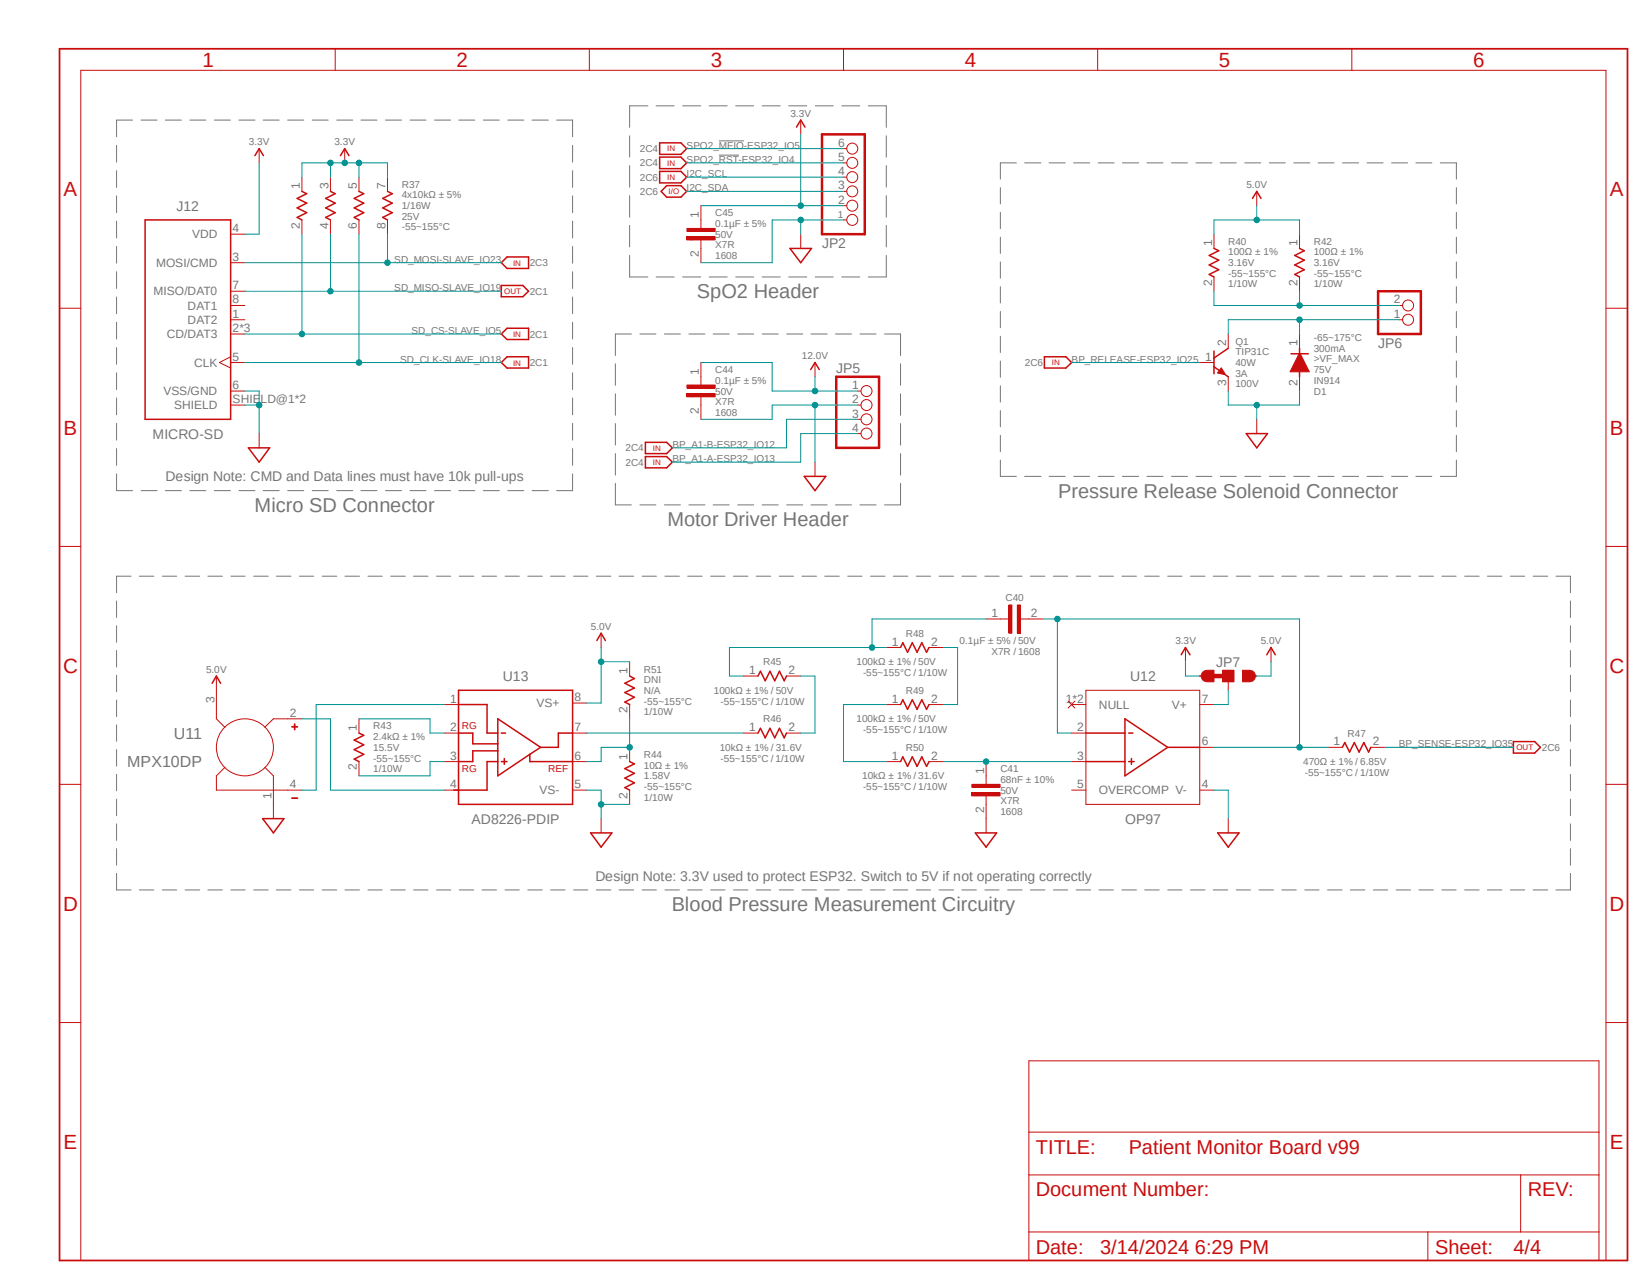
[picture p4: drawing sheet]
<svg xmlns="http://www.w3.org/2000/svg" width="279mm" height="216mm" viewBox="0 0 279 216" stroke-linecap="round" stroke-linejoin="round" font-family="sans-serif">
<defs><g id="words">
<g font-size="3.5" fill="#c90c0c">
<text x="34.2" y="11.3">1</text>
<text x="77.3" y="11.3">2</text>
<text x="120.3" y="11.3">3</text>
<text x="163.3" y="11.3">4</text>
<text x="206.3" y="11.3">5</text>
<text x="249.3" y="11.3">6</text>
<text x="10.8" y="33.2">A</text>
<text x="272.5" y="33.2">A</text>
<text x="10.8" y="73.5">B</text>
<text x="272.5" y="73.5">B</text>
<text x="10.7" y="113.8">C</text>
<text x="272.4" y="113.8">C</text>
<text x="10.7" y="154.1">D</text>
<text x="272.4" y="154.1">D</text>
<text x="10.8" y="194.4">E</text>
<text x="272.5" y="194.4">E</text>
</g>
<g font-size="3.4" fill="#757575">
<text x="117.9" y="50.5">SpO2 Header</text>
<text x="43.1" y="86.6">Micro SD Connector</text>
<text x="112.9" y="89">Motor Driver Header</text>
<text x="179.1" y="84.2">Pressure Release Solenoid Connector</text>
<text x="113.7" y="154.2">Blood Pressure Measurement Circuitry</text>
</g>
<g font-size="3.4" fill="#c90c0c">
<text x="175.3" y="195.2">TITLE:</text>
<text x="191" y="195.2">Patient Monitor Board v99</text>
<text x="175.3" y="202.4">Document Number:</text>
<text x="258.5" y="202.4">REV:</text>
<text x="175.3" y="212.1">Date:</text>
<text x="186.2" y="212.1">3/14/2024 6:29 PM</text>
<text x="242.9" y="212.1">Sheet:</text>
<text x="256.1" y="212.1">4/4</text>
</g>
<g font-size="2.7" fill="#757575">
<text x="29.4" y="125">U11</text>
<text x="21.5" y="129.8">MPX10DP</text>
</g>
<g font-size="2.4" fill="#757575">
<text x="29.9" y="35.6">J12</text>
<text x="139.1" y="41.9">JP2</text>
<text x="233.2" y="58.8">JP6</text>
<text x="141.5" y="63.1">JP5</text>
<text x="25.8" y="74.2">MICRO-SD</text>
<text x="28" y="81.4">Design Note: CMD and Data lines must have 10k pull-ups</text>
<text x="205.8" y="112.8">JP7</text>
<text x="85.1" y="115.2">U13</text>
<text x="191.3" y="115.2">U12</text>
<text x="79.8" y="139.4">AD8226-PDIP</text>
<text x="190.4" y="139.4">OP97</text>
<text x="100.8" y="149">Design Note: 3.3V used to protect ESP32. Switch to 5V if not operating correctly</text>
</g>
<g font-size="2" fill="#757575">
<text x="141.8" y="29.6">4</text>
<text x="141.8" y="27.2">5</text>
<text x="141.8" y="24.8">6</text>
<text x="50.8" y="32" transform="rotate(-90 50.8 32)">1</text>
<text x="55.6" y="32" transform="rotate(-90 55.6 32)">3</text>
<text x="60.4" y="32" transform="rotate(-90 60.4 32)">5</text>
<text x="65.2" y="32" transform="rotate(-90 65.2 32)">7</text>
<text x="141.8" y="34.5">2</text>
<text x="141.8" y="32">3</text>
<text x="32.5" y="40.3">VDD</text>
<text x="39.4" y="39.3">4</text>
<text x="50.8" y="38.7" transform="rotate(-90 50.8 38.7)">2</text>
<text x="55.6" y="38.7" transform="rotate(-90 55.6 38.7)">4</text>
<text x="60.4" y="38.7" transform="rotate(-90 60.4 38.7)">6</text>
<text x="65.2" y="38.7" transform="rotate(-90 65.2 38.7)">8</text>
<text x="118.3" y="36.9" transform="rotate(-90 118.3 36.9)">1</text>
<text x="205.1" y="41.7" transform="rotate(-90 205.1 41.7)">1</text>
<text x="219.6" y="41.7" transform="rotate(-90 219.6 41.7)">1</text>
<text x="26.4" y="45.2">MOSI/CMD</text>
<text x="39.4" y="44.1">3</text>
<text x="118.3" y="43.5" transform="rotate(-90 118.3 43.5)">2</text>
<text x="26" y="50">MISO/DAT0</text>
<text x="31.8" y="52.4">DAT1</text>
<text x="39.4" y="48.9">7</text>
<text x="39.4" y="51.4">8</text>
<text x="39.4" y="53.8">1</text>
<text x="205.1" y="48.3" transform="rotate(-90 205.1 48.3)">2</text>
<text x="219.6" y="48.3" transform="rotate(-90 219.6 48.3)">2</text>
<text x="235.9" y="53.8">1</text>
<text x="235.9" y="51.4">2</text>
<text x="28.2" y="57.2">CD/DAT3</text>
<text x="31.8" y="54.8">DAT2</text>
<text x="39.4" y="56.2">2*3</text>
<text x="207.5" y="58.6" transform="rotate(-90 207.5 58.6)">2</text>
<text x="219.6" y="58.6" transform="rotate(-90 219.6 58.6)">1</text>
<text x="32.9" y="62.1">CLK</text>
<text x="39.4" y="65.8">6</text>
<text x="39.4" y="61">5</text>
<text x="118.3" y="63.4" transform="rotate(-90 118.3 63.4)">1</text>
<text x="144.2" y="65.8">1</text>
<text x="204" y="61">1</text>
<text x="207.5" y="65.2" transform="rotate(-90 207.5 65.2)">3</text>
<text x="219.6" y="65.2" transform="rotate(-90 219.6 65.2)">2</text>
<text x="27.6" y="66.8">VSS/GND</text>
<text x="29.5" y="69.3">SHIELD</text>
<text x="39.4" y="68.2">SHIELD@1*2</text>
<text x="118.3" y="70.1" transform="rotate(-90 118.3 70.1)">2</text>
<text x="144.2" y="68.2">2</text>
<text x="144.2" y="70.7">3</text>
<text x="144.2" y="73.1">4</text>
<text x="167.8" y="104.4">1</text>
<text x="174.5" y="104.4">2</text>
<text x="150.9" y="109.2">1</text>
<text x="157.6" y="109.2">2</text>
<text x="36.3" y="118.9" transform="rotate(-90 36.3 118.9)">3</text>
<text x="76.2" y="118.9">1</text>
<text x="90.8" y="119.7">VS+</text>
<text x="97.2" y="118.6">8</text>
<text x="106.2" y="114" transform="rotate(-90 106.2 114)">1</text>
<text x="126.8" y="114">1</text>
<text x="133.4" y="114">2</text>
<text x="150.9" y="118.9">1</text>
<text x="157.6" y="118.9">2</text>
<text x="180.4" y="118.9">1*2</text>
<text x="186" y="119.9">NULL</text>
<text x="198.3" y="119.9">V+</text>
<text x="203.4" y="118.9">7</text>
<text x="49" y="121.3">2</text>
<text x="60.4" y="123.7" transform="rotate(-90 60.4 123.7)">1</text>
<text x="76.2" y="123.7">2</text>
<text x="97.2" y="123.7">7</text>
<text x="106.2" y="120.7" transform="rotate(-90 106.2 120.7)">2</text>
<text x="126.8" y="123.7">1</text>
<text x="133.4" y="123.7">2</text>
<text x="182.3" y="123.7">2</text>
<text x="60.4" y="130.3" transform="rotate(-90 60.4 130.3)">2</text>
<text x="76.2" y="128.5">3</text>
<text x="97.2" y="128.5">6</text>
<text x="106.2" y="128.5" transform="rotate(-90 106.2 128.5)">1</text>
<text x="150.9" y="128.5">1</text>
<text x="157.6" y="128.5">2</text>
<text x="166.5" y="130.9" transform="rotate(-90 166.5 130.9)">1</text>
<text x="182.3" y="128.5">3</text>
<text x="203.4" y="126.1">6</text>
<text x="225.7" y="126.1">1</text>
<text x="232.3" y="126.1">2</text>
<text x="45.9" y="135.2" transform="rotate(-90 45.9 135.2)">1</text>
<text x="49" y="133.4">4</text>
<text x="76.2" y="133.4">4</text>
<text x="91.3" y="134.4">VS-</text>
<text x="97.2" y="133.4">5</text>
<text x="106.2" y="135.2" transform="rotate(-90 106.2 135.2)">2</text>
<text x="166.5" y="137.6" transform="rotate(-90 166.5 137.6)">2</text>
<text x="182.3" y="133.4">5</text>
<text x="186" y="134.4">OVERCOMP V-</text>
<text x="203.4" y="133.4">4</text>
</g>
<g font-size="1.7" fill="#757575">
<text x="133.8" y="19.7">3.3V</text>
<text x="42.1" y="24.6">3.3V</text>
<text x="56.6" y="24.6">3.3V</text>
<text x="108.3" y="25.7">2C4</text>
<text x="108.3" y="28.2">2C4</text>
<text x="116.2" y="25.1">SPO2_MFIO-ESP32_IO5</text>
<text x="116.2" y="27.6">SPO2_RST-ESP32_IO4</text>
<text x="116.2" y="30">I2C_SCL</text>
<text x="68" y="35.4">1/16W</text>
<text x="68" y="33.6">4x10kΩ ± 5%</text>
<text x="68" y="31.7">R37</text>
<text x="108.3" y="30.6">2C6</text>
<text x="108.3" y="33">2C6</text>
<text x="116.2" y="32.4">I2C_SDA</text>
<text x="210.9" y="31.8">5.0V</text>
<text x="68" y="37.2">25V</text>
<text x="68" y="39">-55~155°C</text>
<text x="121" y="40.2">50V</text>
<text x="121" y="38.4">0.1µF ± 5%</text>
<text x="121" y="36.6">C45</text>
<text x="141.8" y="36.9">1</text>
<text x="207.9" y="41.4">R40</text>
<text x="222.3" y="41.4">R42</text>
<text x="66.7" y="44.4">SD_MOSI-SLAVE_IO23</text>
<text x="89.7" y="45">2C3</text>
<text x="121" y="42">X7R</text>
<text x="121" y="43.8">1608</text>
<text x="207.9" y="45">3.16V</text>
<text x="207.9" y="46.9">-55~155°C</text>
<text x="207.9" y="43.2">100Ω ± 1%</text>
<text x="222.3" y="45">3.16V</text>
<text x="222.3" y="46.9">-55~155°C</text>
<text x="222.3" y="43.2">100Ω ± 1%</text>
<text x="66.7" y="49.3">SD_MISO-SLAVE_IO19</text>
<text x="89.7" y="49.9">2C1</text>
<text x="207.9" y="48.6">1/10W</text>
<text x="222.3" y="48.6">1/10W</text>
<text x="69.6" y="56.5">SD_CS-SLAVE_IO5</text>
<text x="89.7" y="57.1">2C1</text>
<text x="209.1" y="58.3">Q1</text>
<text x="222.3" y="59.5">300mA</text>
<text x="222.3" y="57.7">-65~175°C</text>
<text x="67.7" y="61.3">SD_CLK-SLAVE_IO18</text>
<text x="89.7" y="61.9">2C1</text>
<text x="121" y="64.9">0.1µF ± 5%</text>
<text x="121" y="63.1">C44</text>
<text x="135.7" y="60.7">12.0V</text>
<text x="173.4" y="61.9">2C6</text>
<text x="181.4" y="61.3">BP_RELEASE-ESP32_IO25</text>
<text x="209.1" y="61.9">40W</text>
<text x="209.1" y="63.7">3A</text>
<text x="209.1" y="65.5">100V</text>
<text x="209.1" y="60.1">TIP31C</text>
<text x="222.3" y="63.1">75V</text>
<text x="222.3" y="61.3">&gt;VF_MAX</text>
<text x="222.3" y="64.9">IN914</text>
<text x="121" y="66.8">50V</text>
<text x="121" y="68.5">X7R</text>
<text x="121" y="70.4">1608</text>
<text x="222.3" y="66.8">D1</text>
<text x="105.9" y="76.4">2C4</text>
<text x="113.8" y="75.8">BP_A1-B-ESP32_IO12</text>
<text x="105.9" y="78.8">2C4</text>
<text x="113.8" y="78.2">BP_A1-A-ESP32_IO13</text>
<text x="170.2" y="101.7">C40</text>
<text x="100" y="106.6">5.0V</text>
<text x="153.3" y="107.7">R48</text>
<text x="34.9" y="113.8">5.0V</text>
<text x="109" y="113.8">R51</text>
<text x="129.2" y="112.6">R45</text>
<text x="144.9" y="112.6">100kΩ ± 1% / 50V</text>
<text x="162.4" y="109">0.1µF ± 5% / 50V</text>
<text x="167.8" y="110.7">X7R / 1608</text>
<text x="198.9" y="109">3.3V</text>
<text x="213.4" y="109">5.0V</text>
<text x="109" y="117.4">N/A</text>
<text x="109" y="119.2">-55~155°C</text>
<text x="109" y="115.6">DNI</text>
<text x="120.8" y="117.4">100kΩ ± 1% / 50V</text>
<text x="121.9" y="119.2">-55~155°C 1/10W</text>
<text x="130.5" y="119.2">/</text>
<text x="146" y="114.4">-55~155°C 1/10W</text>
<text x="153.3" y="117.4">R49</text>
<text x="154.6" y="114.4">/</text>
<text x="63.2" y="125.2">2.4kΩ ± 1%</text>
<text x="63.2" y="123.4">R43</text>
<text x="109" y="121">1/10W</text>
<text x="129.2" y="122.2">R46</text>
<text x="144.9" y="122.2">100kΩ ± 1% / 50V</text>
<text x="146" y="124">-55~155°C 1/10W</text>
<text x="154.6" y="124">/</text>
<text x="228" y="124.6">R47</text>
<text x="63.2" y="130.6">1/10W</text>
<text x="63.2" y="127">15.5V</text>
<text x="63.2" y="128.9">-55~155°C</text>
<text x="109" y="131.9">1.58V</text>
<text x="109" y="130">10Ω ± 1%</text>
<text x="109" y="128.2">R44</text>
<text x="121.8" y="127">10kΩ ± 1% / 31.6V</text>
<text x="121.9" y="128.9">-55~155°C 1/10W</text>
<text x="130.5" y="128.9">/</text>
<text x="145.9" y="131.9">10kΩ ± 1% / 31.6V</text>
<text x="153.3" y="127">R50</text>
<text x="169.3" y="130.6">C41</text>
<text x="220.6" y="129.5">470Ω ± 1% / 6.85V</text>
<text x="220.8" y="131.3">-55~155°C / 1/10W</text>
<text x="236.7" y="126.4">BP_SENSE-ESP32_IO35</text>
<text x="260.9" y="127">2C6</text>
<text x="109" y="135.5">1/10W</text>
<text x="109" y="133.7">-55~155°C</text>
<text x="146" y="133.7">-55~155°C 1/10W</text>
<text x="154.6" y="133.7">/</text>
<text x="169.3" y="134.3">50V</text>
<text x="169.3" y="136.1">X7R</text>
<text x="169.3" y="137.9">1608</text>
<text x="169.3" y="132.5">68nF ± 10%</text>
</g>
<g font-size="1.7" fill="#c90c0c">
<text x="78.1" y="123.4">RG</text>
<text x="78.1" y="130.6">RG</text>
<text x="92.8" y="130.6">REF</text>
</g>
<g font-size="1.4" fill="#c90c0c">
<text x="112.9" y="28">IN</text>
<text x="112.9" y="25.6">IN</text>
<text x="112.9" y="30.4">IN</text>
<text x="113.2" y="32.9">I/O</text>
<text x="86.8" y="45">IN</text>
<text x="85.3" y="49.7">OUT</text>
<text x="86.8" y="57">IN</text>
<text x="86.8" y="61.8">IN</text>
<text x="178" y="61.8">IN</text>
<text x="110.5" y="76.2">IN</text>
<text x="110.5" y="78.7">IN</text>
<text x="256.6" y="126.9">OUT</text>
</g>
</g></defs>
<path d="M9.6 8l266.2 205.8M275.8 8l-266.2 205.8" fill="none" stroke="#fff" stroke-width=".17"/>
<g fill="none" stroke="#757575" stroke-width=".17">
<path d="M109.6 17.9h-3v3.6M111 17.9h3.1M115.5 17.9h3.1M120 17.9h3.1M124.5 17.9h3.1M129 17.9h3M133.5 17.9h3M138 17.9h3M142.5 17.9h3M146.9 17.9h3.1v3.6M19.7 24.6v2.8M19.7 28.9v2.8"/>
<path d="M19.7 33.1v2.9M19.7 37.4v2.9M22.4 20.3h-2.7v2.9M23.9 20.3h2.7M28 20.3h2.7M32.1 20.3h2.7M36.3 20.3h2.7M40.4 20.3h2.7M44.5 20.3h2.7M48.7 20.3h2.7M52.8 20.3h2.7M57 20.3h2.7"/>
<path d="M61.1 20.3h2.7M65.2 20.3h2.7M69.4 20.3h2.7M73.5 20.3h2.7M77.6 20.3h2.7M81.8 20.3h2.7M85.9 20.3h2.7M90 20.3h2.8M94.2 20.3h2.7v2.9M96.9 24.6v2.8M96.9 28.9v2.8M96.9 33.1v2.9"/>
<path d="M96.9 37.4v2.9M106.6 23v3.6M106.6 28v3.7M106.6 33.1v3.6M106.6 38.1v3.7M121.7 23.8h4.2M121.7 26.2h3.4M150 23v3.6M150 28v3.7M150 33.1v3.6M150 38.1v3.7M169.3 31.7v2.8"/>
<path d="M169.3 35.9v2.8M172 27.6h-2.7v2.7M173.4 27.6h2.7M177.5 27.6h2.8M181.7 27.6h2.7M185.8 27.6h2.8M189.9 27.6h2.8M194.1 27.6h2.7M198.2 27.6h2.8M202.4 27.6h2.7M206.5 27.6h2.7M210.7 27.6h2.7"/>
<path d="M214.8 27.6h2.7M218.9 27.6h2.8M223.1 27.6h2.7M227.2 27.6h2.7M231.4 27.6h2.7M235.5 27.6h2.7M239.6 27.6h2.7M243.8 27.6h2.7v2.7M246.5 31.7v2.8M246.5 35.9v2.8M19.7 41.7v2.8M19.7 46v2.8"/>
<path d="M19.7 50.2v2.9M19.7 54.5v2.9M19.7 58.8v2.8M96.9 41.7v2.8M96.9 46v2.8M96.9 50.2v2.9M96.9 54.5v2.9M96.9 58.8v2.8M106.6 43.2v3.7h3M106.8 56.5h-2.7v3.7M108.3 56.5h2.7M111 46.9h3.1"/>
<path d="M112.4 56.5h2.7M115.5 46.9h3.1M116.6 56.5h2.7M120 46.9h3.1M120.7 56.5h2.7M124.5 46.9h3.1M124.8 56.5h2.8M129 46.9h3M129 56.5h2.7M133.1 56.5h2.7M133.5 46.9h3M137.2 56.5h2.8"/>
<path d="M138 46.9h3M141.4 56.5h2.7M142.5 46.9h3M145.5 56.5h2.8M149.7 56.5h2.7v3.7M150 43.2v3.7h-3.1M169.3 40.1v2.8M169.3 44.3v2.8M169.3 48.5v2.8M169.3 52.7v2.8M169.3 56.9v2.7M246.5 40.1v2.8"/>
<path d="M246.5 44.3v2.8M246.5 48.5v2.8M246.5 52.7v2.8M246.5 56.9v2.7M19.7 63.1v2.8M19.7 67.4v2.8M19.7 71.6v2.9M19.7 75.9v2.8M96.9 63.1v2.8M96.9 67.4v2.8M96.9 71.6v2.9M96.9 75.9v2.8"/>
<path d="M104.1 61.6v3.6M104.1 66.6v3.7M104.1 71.7v3.6M104.1 76.8v3.6M152.4 61.6v3.6M152.4 66.6v3.7M152.4 71.7v3.6M152.4 76.8v3.6M169.3 61.1v2.7M169.3 65.3v2.7M169.3 69.5v2.7M169.3 73.7v2.7"/>
<path d="M169.3 77.9v2.7h2.7M246.5 77.9v2.7h-2.7M246.5 61.1v2.7M246.5 65.3v2.7M246.5 69.5v2.7M246.5 73.7v2.7M19.7 80.2v2.8h2.7M22.2 97.5h-2.5v2.8M23.6 97.5h2.4M23.9 83h2.7M27.5 97.5h2.4M28 83h2.7"/>
<path d="M31.3 97.5h2.5M32.1 83h2.7M35.2 97.5h2.4M36.3 83h2.7M39.1 97.5h2.4M40.4 83h2.7M42.9 97.5h2.5M44.5 83h2.7M46.8 97.5h2.4M48.7 83h2.7M50.7 97.5h2.4M52.8 83h2.7"/>
<path d="M54.5 97.5h2.5M57 83h2.7M58.4 97.5h2.4M61.1 83h2.7M62.3 97.5h2.4M65.2 83h2.7M66.1 97.5h2.5M69.4 83h2.7M70 97.5h2.4M73.5 83h2.7M73.9 97.5h2.4M77.6 83h2.7"/>
<path d="M77.7 97.5h2.5M81.6 97.5h2.4M81.8 83h2.7M85.5 97.5h2.4M85.9 83h2.7M89.3 97.5h2.5M90 83h2.8M93.2 97.5h2.4M96.9 80.2v2.8h-2.7M97.1 97.5h2.4M100.9 97.5h2.5M104.1 81.8v3.6h2.7"/>
<path d="M104.8 97.5h2.4M108.3 85.4h2.7M108.7 97.5h2.4M112.4 85.4h2.7M112.5 97.5h2.5M116.4 97.5h2.4M116.6 85.4h2.7M120.3 97.5h2.4M120.7 85.4h2.7M124.1 97.5h2.5M124.8 85.4h2.8M128 97.5h2.4"/>
<path d="M129 85.4h2.7M131.9 97.5h2.4M133.1 85.4h2.7M135.7 97.5h2.5M137.2 85.4h2.8M139.6 97.5h2.4M141.4 85.4h2.7M143.5 97.5h2.4M145.5 85.4h2.8M147.3 97.5h2.5M151.2 97.5h2.4M152.4 81.8v3.6h-2.7"/>
<path d="M155.1 97.5h2.4M158.9 97.5h2.5M162.8 97.5h2.4M166.7 97.5h2.4M170.5 97.5h2.5M173.4 80.6h2.7M174.4 97.5h2.4M177.5 80.6h2.8M178.3 97.5h2.4M181.7 80.6h2.7M182.1 97.5h2.5M185.8 80.6h2.8"/>
<path d="M186 97.5h2.4M189.9 97.5h2.4M189.9 80.6h2.8M193.7 97.5h2.5M194.1 80.6h2.7M197.6 97.5h2.4M198.2 80.6h2.8M201.5 97.5h2.4M202.4 80.6h2.7M205.3 97.5h2.5M206.5 80.6h2.7M209.2 97.5h2.4"/>
<path d="M210.7 80.6h2.7M213.1 97.5h2.4M214.8 80.6h2.7M216.9 97.5h2.5M218.9 80.6h2.8M220.8 97.5h2.4M223.1 80.6h2.7M224.7 97.5h2.4M227.2 80.6h2.7M228.5 97.5h2.5M231.4 80.6h2.7M232.4 97.5h2.4"/>
<path d="M235.5 80.6h2.7M236.3 97.5h2.4M239.6 80.6h2.7M240.1 97.5h2.5M244 97.5h2.4M247.9 97.5h2.4M251.7 97.5h2.5M255.6 97.5h2.4M259.5 97.5h2.4M263.3 97.5h2.5v2.8M19.7 101.7v2.8M19.7 105.9v2.8"/>
<path d="M19.7 110.1v2.8M19.7 114.3v2.8M19.7 118.4v2.8M265.8 101.7v2.8M265.8 105.9v2.8M265.8 110.1v2.8M265.8 114.3v2.8M265.8 118.4v2.8M19.7 122.6v2.8M19.7 126.8v2.8M19.7 131v2.8M19.7 135.2v2.8"/>
<path d="M19.7 139.4v2.8M265.8 122.6v2.8M265.8 126.8v2.8M265.8 131v2.8M265.8 135.2v2.8M265.8 139.4v2.8M19.7 143.6v2.8M19.7 147.8v2.8h2.5M23.6 150.6h2.4M27.5 150.6h2.4M31.3 150.6h2.5M35.2 150.6h2.4"/>
<path d="M39.1 150.6h2.4M42.9 150.6h2.5M46.8 150.6h2.4M50.7 150.6h2.4M54.5 150.6h2.5M58.4 150.6h2.4M62.3 150.6h2.4M66.1 150.6h2.5M70 150.6h2.4M73.9 150.6h2.4M77.7 150.6h2.5M81.6 150.6h2.4"/>
<path d="M85.5 150.6h2.4M89.3 150.6h2.5M93.2 150.6h2.4M97.1 150.6h2.4M100.9 150.6h2.5M104.8 150.6h2.4M108.7 150.6h2.4M112.5 150.6h2.5M116.4 150.6h2.4M120.3 150.6h2.4M124.1 150.6h2.5M128 150.6h2.4"/>
<path d="M131.9 150.6h2.4M135.7 150.6h2.5M139.6 150.6h2.4M143.5 150.6h2.4M147.3 150.6h2.5M151.2 150.6h2.4M155.1 150.6h2.4M158.9 150.6h2.5M162.8 150.6h2.4M166.7 150.6h2.4M170.5 150.6h2.5M174.4 150.6h2.4"/>
<path d="M178.3 150.6h2.4M182.1 150.6h2.5M186 150.6h2.4M189.9 150.6h2.4M193.7 150.6h2.5M197.6 150.6h2.4M201.5 150.6h2.4M205.3 150.6h2.5M209.2 150.6h2.4M213.1 150.6h2.4M216.9 150.6h2.5M220.8 150.6h2.4"/>
<path d="M224.7 150.6h2.4M228.5 150.6h2.5M232.4 150.6h2.4M236.3 150.6h2.4M240.1 150.6h2.5M244 150.6h2.4M247.9 150.6h2.4M251.7 150.6h2.5M255.6 150.6h2.4M259.5 150.6h2.4M265.8 147.8v2.8h-2.5M265.8 143.6v2.8"/>
</g>
<path d="M10.1 8.3h265.3v205h-265.3zM49.4 123h.9M49.4 135h.9M49.9 122.5v.9" fill="none" stroke="#c90c0c" stroke-width=".3"/>
<g fill="none" stroke="#c90c0c" stroke-width=".17">
<path d="M56.7 8.3v3.6M99.7 8.3v3.6M142.7 8.3v3.6M185.8 8.3v3.6M228.8 8.3v3.6M39 39.6h2.4M43.9 25.1v2.5M51.1 30v2.4M51.1 37.2v2.4M55.9 30v2.4M55.9 37.2v2.4M58.3 25.1v2.5"/>
<path d="M60.7 30v2.4M60.7 37.2v2.4M65.6 30v2.4M65.6 37.2v2.4M135.5 20.3v2.4M135.5 39.6v2.4M142.7 37.2h.6M142.7 34.8h.6M142.7 32.4h.6M142.7 30h.6M142.7 27.6h.6M142.7 25.1h.6"/>
<path d="M205.4 39.6v2.4M212.7 32.4v2.4M219.9 39.6v2.4M10.1 52.2h3.6M39 49.3h2.4M39 51.7h2.4M39 54.1h2.4M39 56.5h2.4M39 44.4h2.4M205.4 46.9v2.4M207.9 56.5v2.4M219.9 46.9v2.4"/>
<path d="M236.8 51.7h.6M236.8 54.1h.6M271.8 52.2h3.6M39 66.2h2.4M39 68.5h2.4M39 60.4l-1.9 .9 1.9 1M39 61.3h2.4M43.9 73.4v2.4M137.9 61.3v2.5M137.9 78.2v2.4M145.2 66.2h.5M145.2 68.5h.5"/>
<path d="M145.2 71h.5M145.2 73.4h.5M203 61.3h2.4M207.9 63.8v2.4M212.7 71v2.4M10.1 92.5h3.6M271.8 92.5h3.6M36.6 114.4v7.2l1.5 1.5M125.9 114.4h2.4M133.1 114.4h2.4M180.8 118.6l1.1 1.2M181.4 119.2h2.4"/>
<path d="M181.9 118.6l-1.1 1.2M183.8 116.8h19.2v19.3h-19.2zM203 119.2h2.4M215.1 109.6v2.4M10.1 132.7h3.6M38.1 129.9l-1.5 1.4v2.4h14.5M44.8 129.9l1.5 1.4v7.2M51.1 121.6h-4.8l-1.4 1.5M60.7 121.6v2.4M60.7 128.9v2.4M125.9 124h2.4M133.1 124h2.4"/>
<path d="M181.4 133.7h2.4M181.4 124h2.4M181.4 128.9h2.4M203 133.7h2.4M203 126.4h2.4M207.9 138.5v2.4M271.8 132.7h3.6M10.1 173h3.6M174.1 179.5h96.5v33.8h-96.5zM271.8 173h3.6M174.1 198.8h96.5M174.1 191.6h96.5"/>
<path d="M257.3 198.8v9.6M13.7 213.3v-201.4h258.1v201.4M174.1 208.4h96.5M241.6 208.4v4.9"/>
<circle cx="144.2" cy="32.4" r=".93"/>
<circle cx="144.2" cy="34.8" r=".93"/>
<circle cx="144.2" cy="37.2" r=".93"/>
<circle cx="144.2" cy="30" r=".93"/>
<circle cx="144.2" cy="27.6" r=".93"/>
<circle cx="144.2" cy="25.1" r=".93"/>
<circle cx="238.3" cy="54.1" r=".93"/>
<circle cx="238.3" cy="51.7" r=".93"/>
<circle cx="146.6" cy="71" r=".93"/>
<circle cx="146.6" cy="68.5" r=".93"/>
<circle cx="146.6" cy="73.4" r=".93"/>
<circle cx="146.6" cy="66.2" r=".93"/>
<circle cx="41.4" cy="126.4" r="4.8"/>
</g>
<g fill="none" stroke="#c90c0c" stroke-width=".25">
<path d="M24.6 37.2h14.4v33.8h-14.4zM43.1 26.3l.8-1.2 .7 1.2M51.1 32.4l.8 .4-1.6 .8 1.6 .8-1.6 .8 1.6 .8-1.6 .8 .8 .4M55.9 32.4l.8 .4-1.6 .8 1.6 .8-1.6 .8 1.6 .8-1.6 .8 .8 .4M57.6 26.3l.7-1.2 .8 1.2M60.7 32.4l.9 .4-1.7 .8 1.7 .8-1.7 .8 1.7 .8-1.7 .8 .8 .4M65.6 32.4l.8 .4-1.6 .8 1.6 .8-1.6 .8 1.6 .8-1.6 .8 .8 .4M111.6 24.2h3.6l1 .9-1 1h-3.6zM111.6 29h3.6l1 1-1 .9h-3.6zM111.6 26.6h3.6l1 1-1 .9h-3.6zM112.8 31.4h2.4l1 1-1 1h-2.4l-.9-1zM134.8 21.5l.7-1.2 .7 1.2"/>
<path d="M212 33.6l.7-1.2 .7 1.2M84.8 44.4l1-.9h3.7v1.9h-3.7zM84.8 48.3h3.7l1 1-1 .9h-3.7zM85.8 55.5h3.7v1.9h-3.7l-1-.9zM133.7 42h3.6l-1.8 2.4zM205.4 42l.8 .4-1.6 .8 1.6 .8-1.6 .8 1.6 .8-1.6 .8 .8 .5M205.4 59.4v3.8M207.9 58.9l-2.5 1.7M219.9 42l.8 .4-1.6 .8 1.6 .8-1.6 .8 1.6 .8-1.6 .8 .8 .5M42 75.8h3.6l-1.7 2.4zM84.8 61.3l1-.9h3.7v1.9h-3.7zM109.2 77.3h3.6l1 .9-1 1h-3.6z"/>
<path d="M109.2 74.8h3.6l1 1-1 1h-3.6zM137.2 62.5l.7-1.2 .7 1.2M205.4 62.1l2.5 1.7M210.9 73.4h3.6l-1.8 2.4zM136.1 80.6h3.6l-1.8 2.4zM35.9 115.6l.7-1.2 .7 1.2M128.3 114.4l.4-.8 .8 1.6 .8-1.6 .8 1.6 .8-1.6 .8 1.6 .4-.8M214.4 110.8l.7-1.2 .7 1.2M44.4 138.5h3.6l-1.7 2.4zM60.7 124l.9 .4-1.7 .8 1.7 .8-1.7 .8 1.7 .8-1.7 .8 .8 .5M128.3 124l.4-.8 .8 1.6 .8-1.6 .8 1.6 .8-1.6 .8 1.6 .4-.8M183.8 124h6.6"/>
<path d="M183.8 128.9h6.6M190.4 121.6l7.2 4.8-7.2 4.9zM191 124h.7M191 128.9h.9M191.5 128.4v.9M197.6 126.4h5.4M206.1 140.9h3.6l-1.8 2.4z"/>
</g>
<path d="M139.1 22.7h7.2v16.9h-7.2zM233.2 49.3h7.3v7.2h-7.3zM141.5 63.8h7.3v12h-7.3z" fill="none" stroke="#c90c0c" stroke-width=".42"/>
<path d="M206.7 62.2l.6 1-.1 .2-1.2-.3z" fill-rule="evenodd" fill="#c90c0c"/>
<path d="M219.9 56.5v2.4M206.7 62.2l.6 1-.1 .2-1.2-.3zM219.9 63.8v2.4" fill="none" stroke="#c90c0c" stroke-width=".17"/>
<path d="M219.9 58.9v1M219.9 62.8v1" fill="none" stroke="#c90c0c" stroke-width=".25"/>
<path d="M219.9 59.8h.1l1.6 3.1h-3.3z" fill-rule="evenodd" fill="#c90c0c"/>
<path d="M219.9 59.8h.1l1.6 3.1h-3.3zM75.2 119.2h2.4M96.9 119h2.4M75.2 133.7h2.4M75.2 124h2.4M75.2 128.9h2.4M96.9 133.7h2.4M96.9 124h2.4M96.9 128.9h2.4" fill="none" stroke="#c90c0c" stroke-width=".17"/>
<g fill="none" stroke="#c90c0c" stroke-width=".25">
<path d="M218.5 59.9h2.9M77.6 116.8h19.3v19.3h-19.3zM77.6 119.2h4.8v4.8h1.8M77.6 124h2.4v1.9h4.2M84.2 127h-4.2v1.9h-2.4M84.2 128.9h-1.8v4.8h-5.6M84.8 124h.8M84.8 128.9h1M85.3 128.4v.9M89.7 127.6v1.3h7.2M91.5 126.4l-7.3-4.8v9.7l5.5-3.7M91.5 126.4l-1.8 1.2"/>
<path d="M96.9 124h-2.4v2.4h-3"/>
</g>
<path d="M203.5 113.7l.8-.3h1.1v2h-1.1a1 1 0 0 1-.9-.6 1 1 0 0 1 .1-1.1z" fill-rule="evenodd" fill="#c90c0c"/>
<path d="M203.5 113.7l.8-.3h1.1v2h-1.1a1 1 0 0 1-.9-.6 1 1 0 0 1 .1-1.1z" fill="none" stroke="#c90c0c" stroke-width=".17"/>
<path d="M210.3 113.4h1.2a.97 .97 0 0 1 1 1 .97 .97 0 0 1-1 1h-1.2z" fill-rule="evenodd" fill="#c90c0c"/>
<path d="M210.3 113.4h1.2a.97 .97 0 0 1 1 1 .97 .97 0 0 1-1 1h-1.2z" fill="none" stroke="#c90c0c" stroke-width=".17"/>
<path d="M206.9 113.4h1.9v2h-1.9z" fill-rule="evenodd" fill="#c90c0c"/>
<path d="M206.9 113.4h1.9v2h-1.9zM207.9 114.4v2.4" fill="none" stroke="#c90c0c" stroke-width=".17"/>
<path d="M205.5 114.1h1.4v.6h-1.4z" fill-rule="evenodd" fill="#c90c0c"/>
<path d="M200.6 109.6v2.4M205.5 114.1h1.4v.6h-1.4z" fill="none" stroke="#c90c0c" stroke-width=".17"/>
<path d="M199.9 110.8l.7-1.2 .8 1.2M203 114.4h.3M212.5 114.4h.2" fill="none" stroke="#c90c0c" stroke-width=".25"/>
<path d="M170.7 103.3h.5v2.9h-.5z" fill-rule="evenodd" fill="#c90c0c"/>
<path d="M170.7 103.3h.5v2.9h-.5z" fill="none" stroke="#c90c0c" stroke-width=".17"/>
<path d="M172.2 103.3h.5v2.9h-.5z" fill-rule="evenodd" fill="#c90c0c"/>
<path d="M172.2 103.3h.5v2.9h-.5z" fill="none" stroke="#c90c0c" stroke-width=".17"/>
<path d="M170.7 106.2h.5v.9h-.5z" fill-rule="evenodd" fill="#c90c0c"/>
<path d="M170.7 106.2h.5v.9h-.5z" fill="none" stroke="#c90c0c" stroke-width=".17"/>
<path d="M172.2 106.4h.5v.8h-.5z" fill-rule="evenodd" fill="#c90c0c"/>
<path d="M172.2 106.4h.5v.8h-.5z" fill="none" stroke="#c90c0c" stroke-width=".17"/>
<path d="M172.2 106.2h.5v.2h-.5z" fill-rule="evenodd" fill="#c90c0c"/>
<path d="M172.2 106.2h.5v.2h-.5z" fill="none" stroke="#c90c0c" stroke-width=".17"/>
<path d="M170.7 102.4h.5v.9h-.5z" fill-rule="evenodd" fill="#c90c0c"/>
<path d="M170.7 102.4h.5v.9h-.5z" fill="none" stroke="#c90c0c" stroke-width=".17"/>
<path d="M172.2 102.4h.5v.9h-.5z" fill-rule="evenodd" fill="#c90c0c"/>
<path d="M101.7 107.1v2.5M166.9 104.7h4.1M172.2 102.4h.5v.9h-.5zM172.4 104.7h4.1M101.7 138.5v2.4" fill="none" stroke="#c90c0c" stroke-width=".17"/>
<path d="M176.7 60.4h3.7l1 .9-1 1h-3.7zM101 108.4l.7-1.3 .7 1.3M99.9 140.9h3.6l-1.8 2.4z" fill="none" stroke="#c90c0c" stroke-width=".25"/>
<path d="M165.4 132.7h2.9v.5h-2.9z" fill-rule="evenodd" fill="#c90c0c"/>
<path d="M165.4 132.7h2.9v.5h-2.9z" fill="none" stroke="#c90c0c" stroke-width=".17"/>
<path d="M165.4 134.2h2.9v.5h-2.9z" fill-rule="evenodd" fill="#c90c0c"/>
<path d="M165.4 134.2h2.9v.5h-2.9z" fill="none" stroke="#c90c0c" stroke-width=".17"/>
<path d="M164.5 132.7h.9v.5h-.9z" fill-rule="evenodd" fill="#c90c0c"/>
<path d="M164.5 132.7h.9v.5h-.9z" fill="none" stroke="#c90c0c" stroke-width=".17"/>
<path d="M164.4 134.2h.8v.5h-.8z" fill-rule="evenodd" fill="#c90c0c"/>
<path d="M164.4 134.2h.8v.5h-.8z" fill="none" stroke="#c90c0c" stroke-width=".17"/>
<path d="M165.2 134.2h.2v.5h-.2z" fill-rule="evenodd" fill="#c90c0c"/>
<path d="M165.2 134.2h.2v.5h-.2z" fill="none" stroke="#c90c0c" stroke-width=".17"/>
<path d="M168.3 132.7h.9v.5h-.9z" fill-rule="evenodd" fill="#c90c0c"/>
<path d="M168.3 132.7h.9v.5h-.9z" fill="none" stroke="#c90c0c" stroke-width=".17"/>
<path d="M168.3 134.2h.9v.5h-.9z" fill-rule="evenodd" fill="#c90c0c"/>
<g fill="none" stroke="#c90c0c" stroke-width=".17">
<path d="M106.6 112v2.4M106.6 119.2v2.4M150 109.6h2.4M150 119.2h2.4M157.2 109.6h2.4M157.2 119.2h2.4M106.6 126.4v2.5M106.6 133.7v2.4M150 128.9h2.4M157.2 128.9h2.4M166.9 128.9v4.1M166.9 134.4v6.5"/>
<path d="M168.3 134.2h.9v.5h-.9zM224.7 126.4h2.5M232 126.4h2.4"/>
</g>
<path d="M106.6 114.4l.8 .4-1.7 .8 1.7 .8-1.7 .8 1.7 .8-1.7 .8 .9 .4M152.4 109.6l.4-.8 .8 1.6 .8-1.6 .8 1.6 .8-1.6 .8 1.6 .4-.8M152.4 119.2l.4-.8 .8 1.6 .8-1.6 .8 1.6 .8-1.6 .8 1.6 .4-.8M106.6 128.9l.8 .3-1.7 .8 1.7 .9-1.7 .8 1.7 .8-1.7 .8 .9 .4M152.4 128.9l.4-.8 .8 1.6 .8-1.6 .8 1.6 .8-1.6 .8 1.6 .4-.8M227.2 126.4l.4-.8 .8 1.7 .8-1.7 .8 1.7 .8-1.7 .8 1.7 .4-.9M256.1 125.5h3.6l1 .9-1 1h-3.6zM165.1 140.9h3.6l-1.8 2.4z" fill="none" stroke="#c90c0c" stroke-width=".25"/>
<path d="M117.2 65.2h2.9v.5h-2.9z" fill-rule="evenodd" fill="#c90c0c"/>
<path d="M117.2 65.2h2.9v.5h-2.9z" fill="none" stroke="#c90c0c" stroke-width=".17"/>
<path d="M117.2 66.6h2.9v.5h-2.9z" fill-rule="evenodd" fill="#c90c0c"/>
<path d="M117.2 66.6h2.9v.5h-2.9z" fill="none" stroke="#c90c0c" stroke-width=".17"/>
<path d="M116.2 65.2h1v.5h-1z" fill-rule="evenodd" fill="#c90c0c"/>
<path d="M116.2 65.2h1v.5h-1z" fill="none" stroke="#c90c0c" stroke-width=".17"/>
<path d="M116.2 66.6h.8v.5h-.8z" fill-rule="evenodd" fill="#c90c0c"/>
<path d="M116.2 66.6h.8v.5h-.8z" fill="none" stroke="#c90c0c" stroke-width=".17"/>
<path d="M116.9 66.6h.3v.5h-.3z" fill-rule="evenodd" fill="#c90c0c"/>
<path d="M116.9 66.6h.3v.5h-.3z" fill="none" stroke="#c90c0c" stroke-width=".17"/>
<path d="M120.1 65.2h.9v.5h-.9z" fill-rule="evenodd" fill="#c90c0c"/>
<path d="M120.1 65.2h.9v.5h-.9z" fill="none" stroke="#c90c0c" stroke-width=".17"/>
<path d="M120.1 66.6h.9v.5h-.9z" fill-rule="evenodd" fill="#c90c0c"/>
<path d="M118.6 61.3v4.1M118.6 66.9v4.1M120.1 66.6h.9v.5h-.9z" fill="none" stroke="#c90c0c" stroke-width=".17"/>
<path d="M117.2 38.7h2.9v.5h-2.9z" fill-rule="evenodd" fill="#c90c0c"/>
<path d="M117.2 38.7h2.9v.5h-2.9z" fill="none" stroke="#c90c0c" stroke-width=".17"/>
<path d="M117.2 40.1h2.9v.5h-2.9z" fill-rule="evenodd" fill="#c90c0c"/>
<path d="M117.2 40.1h2.9v.5h-2.9z" fill="none" stroke="#c90c0c" stroke-width=".17"/>
<path d="M116.2 38.7h1v.5h-1z" fill-rule="evenodd" fill="#c90c0c"/>
<path d="M116.2 38.7h1v.5h-1z" fill="none" stroke="#c90c0c" stroke-width=".17"/>
<path d="M116.2 40.1h.8v.5h-.8z" fill-rule="evenodd" fill="#c90c0c"/>
<path d="M116.2 40.1h.8v.5h-.8z" fill="none" stroke="#c90c0c" stroke-width=".17"/>
<path d="M116.9 40.1h.3v.5h-.3z" fill-rule="evenodd" fill="#c90c0c"/>
<path d="M116.9 40.1h.3v.5h-.3z" fill="none" stroke="#c90c0c" stroke-width=".17"/>
<path d="M120.1 38.7h.9v.5h-.9z" fill-rule="evenodd" fill="#c90c0c"/>
<path d="M120.1 38.7h.9v.5h-.9z" fill="none" stroke="#c90c0c" stroke-width=".17"/>
<path d="M120.1 40.1h.9v.5h-.9z" fill-rule="evenodd" fill="#c90c0c"/>
<path d="M118.6 34.8v4.1M118.6 40.3v4.1M120.1 40.1h.9v.5h-.9z" fill="none" stroke="#c90c0c" stroke-width=".17"/>
<path d="M41.4 68.5h2.5M41.4 66.2h2.5v7.2" fill="none" stroke="#009292" stroke-width=".17"/>
<circle cx="43.9" cy="68.5" r=".46" fill="#009292"/>
<g fill="none" stroke="#009292" stroke-width=".17">
<path d="M135.5 37.2v2.4M142.7 37.2h-12v7.2h-12.1"/>
<circle cx="43.9" cy="68.5" r=".46"/>
</g>
<circle cx="135.5" cy="37.2" r=".46" fill="#009292"/>
<g fill="none" stroke="#009292" stroke-width=".17">
<path d="M137.9 68.5v9.7M145.2 68.5h-14.5v2.5h-12.1"/>
<circle cx="135.5" cy="37.2" r=".46"/>
</g>
<circle cx="137.9" cy="68.5" r=".46" fill="#009292"/>
<g fill="none" stroke="#009292" stroke-width=".17">
<path d="M207.9 66.2v2.3h12v-2.3M212.7 68.5v2.5"/>
<circle cx="137.9" cy="68.5" r=".46"/>
</g>
<circle cx="212.7" cy="68.5" r=".46" fill="#009292"/>
<g fill="none" stroke="#009292" stroke-width=".17">
<path d="M99.3 133.7h2.4v4.8"/>
<circle cx="212.7" cy="68.5" r=".46"/>
</g>
<circle cx="101.7" cy="136.1" r=".46" fill="#009292"/>
<g fill="none" stroke="#009292" stroke-width=".17">
<path d="M43.9 27.6v12h-2.5M55.9 27.6v2.4M58.3 27.6h-7.2v2.4M101.7 136.1h4.9M205.4 133.7h2.5v4.8"/>
<circle cx="101.7" cy="136.1" r=".46"/>
</g>
<circle cx="55.9" cy="27.6" r=".46" fill="#009292"/>
<g fill="none" stroke="#009292" stroke-width=".17">
<path d="M58.3 27.6h2.4v2.4"/>
<circle cx="55.9" cy="27.6" r=".46"/>
</g>
<circle cx="58.3" cy="27.6" r=".46" fill="#009292"/>
<g fill="none" stroke="#009292" stroke-width=".17">
<path d="M60.7 27.6h4.9v2.4"/>
<circle cx="58.3" cy="27.6" r=".46"/>
</g>
<circle cx="60.7" cy="27.6" r=".46" fill="#009292"/>
<g fill="none" stroke="#009292" stroke-width=".17">
<path d="M118.6 34.8h24.1M135.5 22.7v12.1"/>
<circle cx="60.7" cy="27.6" r=".46"/>
</g>
<circle cx="135.5" cy="34.8" r=".46" fill="#009292"/>
<g fill="none" stroke="#009292" stroke-width=".17">
<path d="M60.7 39.6v21.7M41.4 61.3h43.4M200.6 112v2.4h2.4"/>
<circle cx="135.5" cy="34.8" r=".46"/>
</g>
<circle cx="60.7" cy="61.3" r=".46" fill="#009292"/>
<g fill="none" stroke="#009292" stroke-width=".17">
<path d="M51.1 39.6v16.9M41.4 56.5h43.4"/>
<circle cx="60.7" cy="61.3" r=".46"/>
</g>
<circle cx="51.1" cy="56.5" r=".46" fill="#009292"/>
<g fill="none" stroke="#009292" stroke-width=".17">
<path d="M55.9 39.6v9.7M41.4 49.3h43.4"/>
<circle cx="51.1" cy="56.5" r=".46"/>
</g>
<circle cx="55.9" cy="49.3" r=".46" fill="#009292"/>
<g fill="none" stroke="#009292" stroke-width=".17">
<path d="M65.6 39.6v4.8M41.4 44.4h43.4"/>
<circle cx="55.9" cy="49.3" r=".46"/>
</g>
<circle cx="65.6" cy="44.5" r=".46" fill="#009292"/>
<g fill="none" stroke="#009292" stroke-width=".17">
<path d="M116.2 25.1h26.5M116.2 27.6h26.5M116.2 30h26.5M116.2 32.4h26.5M205.4 39.6v-2.4h14.5v2.4M212.7 34.8v2.4"/>
<circle cx="65.6" cy="44.5" r=".46"/>
</g>
<circle cx="212.7" cy="37.2" r=".46" fill="#009292"/>
<g fill="none" stroke="#009292" stroke-width=".17">
<path d="M101.7 109.6v9.4h-2.4M101.7 112h4.9"/>
<circle cx="212.7" cy="37.2" r=".46"/>
</g>
<circle cx="101.7" cy="112" r=".46" fill="#009292"/>
<g fill="none" stroke="#009292" stroke-width=".17">
<path d="M130.7 61.3v4.9h14.5M137.9 63.8v2.4M145.2 73.4h-9.7v4.8h-21.7M145.2 71h-12.1v4.8h-19.3M215.1 112v2.4h-2.4"/>
<circle cx="101.7" cy="112" r=".46"/>
</g>
<circle cx="137.9" cy="66.2" r=".46" fill="#009292"/>
<g fill="none" stroke="#009292" stroke-width=".17">
<path d="M219.9 54.1v2.4M236.8 54.1h-28.9v2.4M118.6 61.3h12.1"/>
<circle cx="137.9" cy="66.2" r=".46"/>
</g>
<circle cx="219.9" cy="54.1" r=".46" fill="#009292"/>
<g fill="none" stroke="#009292" stroke-width=".17">
<path d="M205.4 49.3v2.4h31.4M219.9 49.3v2.4"/>
<circle cx="219.9" cy="54.1" r=".46"/>
</g>
<circle cx="219.9" cy="51.7" r=".46" fill="#009292"/>
<g fill="none" stroke="#009292" stroke-width=".17">
<path d="M75.2 119.2h-21.7v14.5h-2.4M51.1 121.6h4.8v12.1h19.3M60.7 121.6h12.1v2.4h2.4M75.2 128.9h-2.4v2.4h-12.1M106.6 121.6v4.8h-4.9v2.5h-2.4"/>
<circle cx="219.9" cy="51.7" r=".46"/>
</g>
<circle cx="106.6" cy="126.4" r=".46" fill="#009292"/>
<g fill="none" stroke="#009292" stroke-width=".17">
<path d="M176.5 104.7h43.4v21.7h-14.5M178.9 104.7v19.3h2.5M207.9 116.8v2.4h-2.5"/>
<circle cx="106.6" cy="126.4" r=".46"/>
</g>
<circle cx="178.9" cy="104.7" r=".46" fill="#009292"/>
<g fill="none" stroke="#009292" stroke-width=".17">
<path d="M219.9 126.4h4.8"/>
<circle cx="178.9" cy="104.7" r=".46"/>
</g>
<circle cx="219.9" cy="126.4" r=".46" fill="#009292"/>
<g fill="none" stroke="#009292" stroke-width=".17">
<path d="M181.4 61.3h21.6M159.6 128.9h21.8"/>
<circle cx="219.9" cy="126.4" r=".46"/>
</g>
<circle cx="166.9" cy="128.9" r=".46" fill="#009292"/>
<g fill="none" stroke="#009292" stroke-width=".17">
<path d="M150 109.6h-26.6v4.8h2.5M166.9 104.7h-19.3v4.9"/>
<circle cx="166.9" cy="128.9" r=".46"/>
</g>
<circle cx="147.6" cy="109.6" r=".46" fill="#009292"/>
<g fill="none" stroke="#009292" stroke-width=".17">
<path d="M135.5 114.4h2.4v9.6h-2.4M150 119.2h-7.3v9.7h7.3M159.6 109.6h2.5v9.6h-2.5M99.3 124h26.6M234.4 126.4h21.7"/>
<circle cx="147.6" cy="109.6" r=".46"/>
</g>
<use href="#words"/>
</svg>
